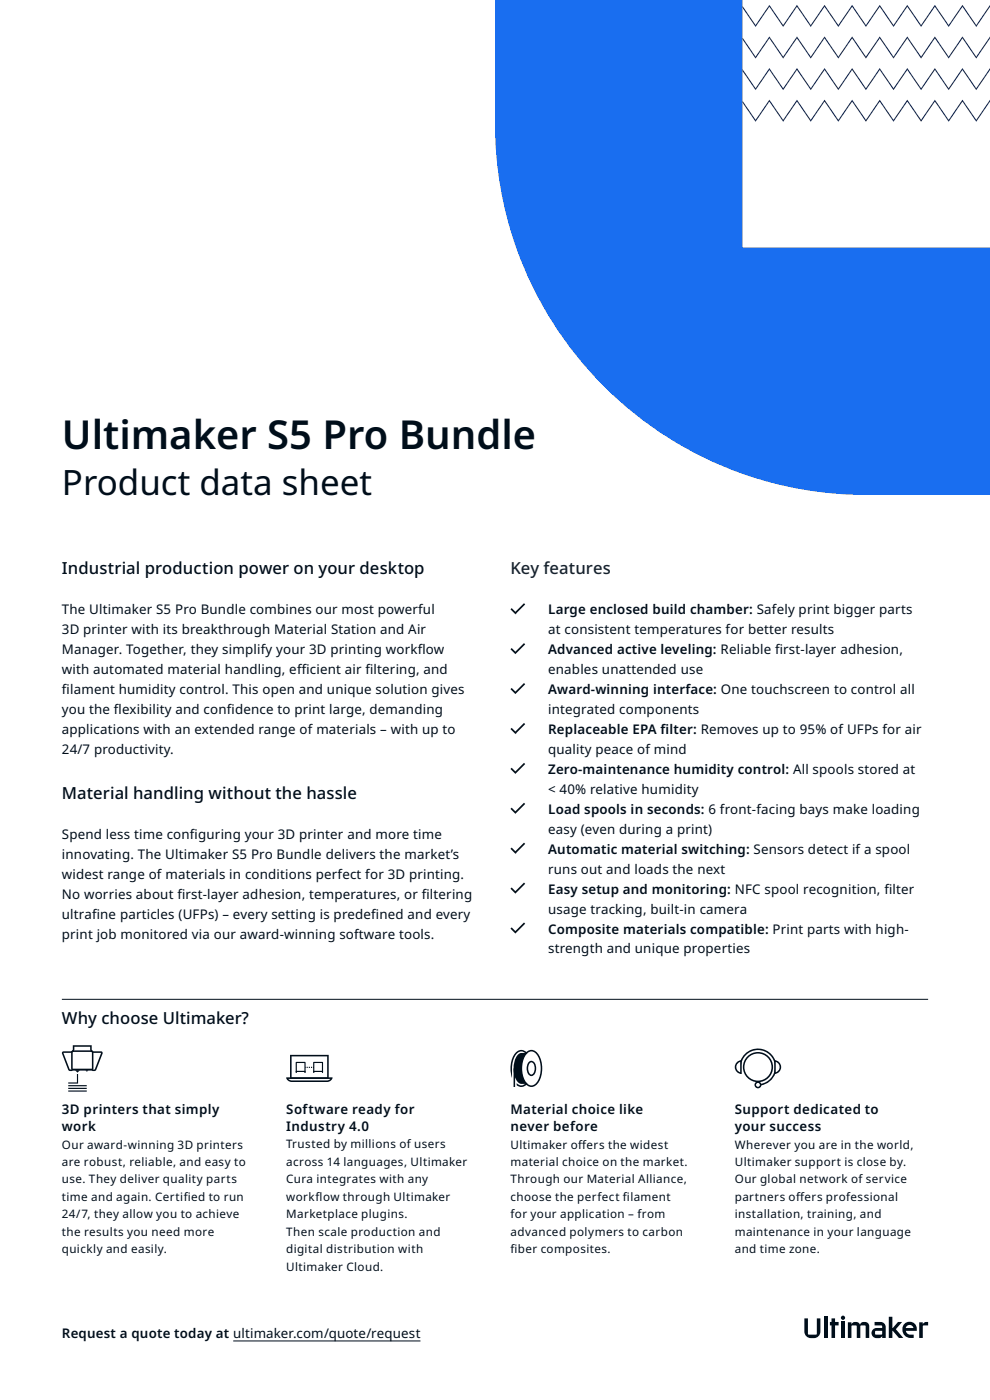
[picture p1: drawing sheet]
<svg xmlns="http://www.w3.org/2000/svg" width="210mm" height="297mm" viewBox="0 0 210 297" stroke-linecap="round" stroke-linejoin="round" font-family="sans-serif">
<defs><g id="words">
<text font-size="8.5" fill="#000e1a" x="13.1" y="95.3">Ultimaker S5 Pro Bundle</text>
<text font-size="7.4" fill="#000e1a" x="13.1" y="104.9">Product data sheet</text>
<g font-size="3.5" fill="#000e1a">
<text x="13.1" y="121.8">Industrial production power on your desktop</text>
<text x="13.1" y="169.5">Material handling without the hassle</text>
<text x="13.1" y="217.2">Why choose Ultimaker?</text>
</g>
<text font-size="3.5" fill="#1e2127" x="108.3" y="121.8">Key features</text>
<g font-size="2.8" fill="#000e1a">
<text x="13.1" y="130.3">The Ultimaker S5 Pro Bundle combines our most powerful</text>
<text x="116.3" y="130.3">Large enclosed build chamber: Safely print bigger parts</text>
<text x="13.1" y="134.5">3D printer with its breakthrough Material Station and Air</text>
<text x="116.3" y="134.5">at consistent temperatures for better results</text>
<text x="13.1" y="138.8">Manager. Together, they simplify your 3D printing workf</text>
<text x="13.1" y="143">with automated material handling, ef</text>
<text x="63" y="143">f</text>
<text x="63" y="143">icient air f</text>
<text x="77.5" y="143">iltering, and</text>
<text x="88.6" y="138.8">low</text>
<text x="116.3" y="138.8">Advanced active leveling: Reliable f</text>
<text x="116.3" y="143">enables unattended use</text>
<text x="164.4" y="138.8">irst-layer adhesion,</text>
<text x="13.1" y="147.2">f</text>
<text x="13.1" y="147.2">ilament humidity control. This open and unique solution gives</text>
<text x="116.3" y="147.2">Award-winning interface: One touchscreen to control all</text>
<text x="13.1" y="151.5">you the f</text>
<text x="13.1" y="155.7">applications with an extended range of materials – with up to</text>
<text x="24.2" y="151.5">lexibility and conf</text>
<text x="48.1" y="151.5">idence to print large, demanding</text>
<text x="116.3" y="151.5">integrated components</text>
<text x="116.3" y="155.7">Replaceable EPA f</text>
<text x="140.1" y="155.7">ilter: Removes up to 95% of UFPs for air</text>
<text x="13.1" y="159.9">24/7 productivity.</text>
<text x="116.3" y="159.9">quality peace of mind</text>
<text x="116.3" y="164.2">Zero-maintenance humidity control: All spools stored at</text>
<text x="116.3" y="168.4">&lt; 40% relative humidity</text>
<text x="116.3" y="172.6">Load spools in seconds: 6 front-facing bays make loading</text>
<text x="13.1" y="177.9">Spend less time conf</text>
<text x="40.3" y="177.9">iguring your 3D printer and more time</text>
<text x="116.3" y="176.9">easy (even during a print)</text>
<text x="13.1" y="182.2">innovating. The Ultimaker S5 Pro Bundle delivers the market’s</text>
<text x="116.3" y="181.1">Automatic material switching: Sensors detect if a spool</text>
<text x="116.3" y="185.3">runs out and loads the next</text>
<text x="13.1" y="186.4">widest range of materials in conditions perfect for 3D printing.</text>
<text x="13.1" y="190.6">No worries about f</text>
<text x="37.6" y="190.6">irst-layer adhesion, temperatures, or f</text>
<text x="89.5" y="190.6">iltering</text>
<text x="116.3" y="189.6">Easy setup and monitoring: NFC spool recognition, f</text>
<text x="187.6" y="189.6">ilter</text>
<text x="13.1" y="194.9">ultraf</text>
<text x="19.5" y="194.9">ine particles (UFPs) – every setting is predef</text>
<text x="78.7" y="194.9">ined and every</text>
<text x="116.3" y="193.8">usage tracking, built-in camera</text>
<text x="13.1" y="199.1">print job monitored via our award-winning software tools.</text>
<text x="116.3" y="198">Composite materials compatible: Print parts with high-</text>
<text x="116.3" y="202.3">strength and unique properties</text>
<text x="13.1" y="236.2">3D printers that simply</text>
<text x="13.1" y="239.9">work</text>
<text x="60.7" y="236.2">Software ready for</text>
<text x="60.7" y="239.9">Industry 4.0</text>
<text x="108.3" y="236.2">Material choice like</text>
<text x="108.3" y="239.9">never before</text>
<text x="155.9" y="236.2">Support dedicated to</text>
<text x="155.9" y="239.9">your success</text>
<text x="13.1" y="283.9">Request a quote today at ultimaker.com/quote/request</text>
</g>
<g font-size="2.5" fill="#000e1a">
<text x="13.1" y="243.6">Our award-winning 3D printers</text>
<text x="60.7" y="243.6">Trusted by millions of users</text>
<text x="108.3" y="243.6">Ultimaker of</text>
<text x="122.6" y="243.6">fers the widest</text>
<text x="155.9" y="243.6">Wherever you are in the world,</text>
<text x="13.1" y="247.4">are robust, reliable, and easy to</text>
<text x="13.1" y="251.1">use. They deliver quality parts</text>
<text x="60.7" y="247.3">across 14 languages, Ultimaker</text>
<text x="60.7" y="251">Cura integrates with any</text>
<text x="108.3" y="247.4">material choice on the market.</text>
<text x="108.3" y="251.1">Through our Material Alliance,</text>
<text x="155.9" y="247.4">Ultimaker support is close by.</text>
<text x="155.9" y="251.1">Our global network of service</text>
<text x="13.1" y="254.8">time and again. Certif</text>
<text x="39" y="254.8">ied to run</text>
<text x="60.7" y="254.7">workf</text>
<text x="66.9" y="254.7">low through Ultimaker</text>
<text x="108.3" y="254.8">choose the perfect f</text>
<text x="132.1" y="254.8">ilament</text>
<text x="155.9" y="254.8">partners of</text>
<text x="168.9" y="254.8">fers professional</text>
<text x="13.1" y="258.5">24/7, they allow you to achieve</text>
<text x="13.1" y="262.2">the results you need more</text>
<text x="60.7" y="258.4">Marketplace plugins.</text>
<text x="60.7" y="262.1">Then scale production and</text>
<text x="108.3" y="258.5">for your application – from</text>
<text x="108.3" y="262.2">advanced polymers to carbon</text>
<text x="155.9" y="258.5">installation, training, and</text>
<text x="155.9" y="262.2">maintenance in your language</text>
<text x="13.1" y="265.9">quickly and easily.</text>
<text x="60.7" y="265.8">digital distribution with</text>
<text x="60.7" y="269.5">Ultimaker Cloud.</text>
<text x="108.3" y="265.9">f</text>
<text x="108.3" y="265.9">iber composites.</text>
<text x="155.9" y="265.9">and time zone.</text>
</g>
</g></defs>
<path d="M105 -.1h52.5v52.6h52.5v-52.6v105.1h-26.3a78.8 78.8 0 0 1-78.7-78.8z" fill="#196ef0"/>
<g fill="#061884">
<path d="M157.5 1.3l2.8 4 2.9-4.3 2.9 4.3 3-4.3 2.9 4.3 2.9-4.3 2.9 4.3 3-4.3 2.9 4.3 2.9-4.3 2.9 4.3 3-4.3 2.9 4.3 2.9-4.3 2.9 4.3 3-4.3 2.9 4.3 2.9-4.3v.4l-2.9 4.3-2.9-4.3-3 4.3-2.9-4.3-2.9 4.3-2.9-4.3-3 4.3-2.9-4.3-2.9 4.3-2.9-4.3-3 4.3-2.9-4.3-2.9 4.3-2.9-4.3-3 4.3-2.9-4.3-2.9 4.3-2.8-4z"/>
<path d="M157.5 8l2.8 4 2.9-4.3 2.9 4.3 3-4.3 2.9 4.3 2.9-4.3 2.9 4.3 3-4.3 2.9 4.3 2.9-4.3 2.9 4.3 3-4.3 2.9 4.3 2.9-4.3 2.9 4.3 3-4.3 2.9 4.3 2.9-4.3v.5l-2.9 4.2-2.9-4.3-3 4.3-2.9-4.3-2.9 4.3-2.9-4.3-3 4.3-2.9-4.3-2.9 4.3-2.9-4.3-3 4.3-2.9-4.3-2.9 4.3-2.9-4.3-3 4.3-2.9-4.3-2.9 4.3-2.8-4z"/>
<path d="M157.5 14.7l2.8 4 2.9-4.3 2.9 4.3 3-4.3 2.9 4.3 2.9-4.3 2.9 4.3 3-4.3 2.9 4.3 2.9-4.3 2.9 4.3 3-4.3 2.9 4.3 2.9-4.3 2.9 4.3 3-4.3 2.9 4.3 2.9-4.3v.5l-2.9 4.2-2.9-4.3-3 4.3-2.9-4.3-2.9 4.3-2.9-4.3-3 4.3-2.9-4.3-2.9 4.3-2.9-4.3-3 4.3-2.9-4.3-2.9 4.3-2.9-4.3-3 4.3-2.9-4.3-2.9 4.3-2.8-4z"/>
<path d="M157.5 21.4l2.8 4 2.9-4.3 2.9 4.3 3-4.3 2.9 4.3 2.9-4.3 2.9 4.3 3-4.3 2.9 4.3 2.9-4.3 2.9 4.3 3-4.3 2.9 4.3 2.9-4.3 2.9 4.3 3-4.3 2.9 4.3 2.9-4.2v.4l-2.9 4.2-2.9-4.2-3 4.2-2.9-4.2-2.9 4.2-2.9-4.2-3 4.2-2.9-4.2-2.9 4.2-2.9-4.2-3 4.2-2.9-4.2-2.9 4.2-2.9-4.2-3 4.2-2.9-4.2-2.9 4.2-2.8-4z"/>
</g>
<g fill="#000e1a">
<path d="M170.6 279.7h.8v3.2l.2 .2h1.6l.1-3.4h.7v2.8a1.73 1.73 0 0 1-1.7 1.4 1.73 1.73 0 0 1-1.7-1.4z"/>
<path d="M174.7 279.3h.8v4.5h-.8z"/>
<path d="M178.4 280.4h.8v3.4h-.8z"/>
<path d="M176.4 279.7h.7v.7h.8v.8h-.8v2.6h-.7v-2.6h-.4v-.8h.4z"/>
<path d="M188.5 279.3h.8v2.4l1.2-1.3h.9l-1.4 1.6 1.6 1.8h-.9l-1.4-1.5v1.5h-.8z"/>
<path d="M179.9 280.5h.7v.5a1.02 1.02 0 0 1 .9-.6 1.02 1.02 0 0 1 .9 .6 1.03 1.03 0 0 1 1.1-.5 1.03 1.03 0 0 1 .9 .8v2.5h-.8v-2.4l-.2-.2h-.7l-.2 .2v2.4h-.8v-2.6h-1l-.1 2.6h-.7z"/>
<path d="M195 280.5h.7v.5l.5-.5 .7-.1v.8h-1l-.2 .2v2.4h-.7z"/>
<path d="M158 223.6a3.9 3.9 0 0 1 6.5 1.5h-.1v1.3a3.6 3.6 0 0 0-3.6-3.6 3.6 3.6 0 0 0-3.6 3.6v-1.3h-.1z"/>
<path d="M164.4 226.4v1.3h.1a3.9 3.9 0 0 1-3.2 2.6v-.4a3.6 3.6 0 0 0 3.1-3.5z"/>
<path d="M109.9 223.7l.7-.3h1.1a5.5 5.5 0 0 0 0 6.5h-1.1a2.51 2.51 0 0 1-1.6-2.4 4.6 4.6 0 0 1 .9-3.8z"/>
<path d="M185.7 282.4l1.4-.1v.8h-1.4zM185.5 280.4v.8h1.4l.2 .2v.3h-1.2a1.08 1.08 0 0 0-1 1.1 1.08 1.08 0 0 0 1 1.1l.9-.1 .3-.4v.4h.8v-2.3a1.08 1.08 0 0 0-1.1-1.1z"/>
<path d="M192.4 281.3a.84 .84 0 0 1 1.4 .4h-1.7zM192 280.7a1.86 1.86 0 0 0-.4 2.3 1.86 1.86 0 0 0 2.2 .8v-.7a1.32 1.32 0 0 1-1.5-.4l-.1-.4h2.3a1.57 1.57 0 0 0-.7-1.6 1.57 1.57 0 0 0-1.8 0z"/>
<path d="M15.1 223v3.7l.2 .3 4.1 .1 .4-.2v-3.7l-.2-.3-4.1-.1zM15.4 223.2h4.1v3.5h-4.1z"/>
<path d="M14.5 231.3h3.9v.3h-3.9zM14.5 230.8h3.9v.2h-3.9zM14.5 230.2h3.9v.2h-3.9zM14.5 229.6h1.8v-1.8h.3v2.1h-2.1zM13.3 223.1l-.2 .4 1.4 3.4 .4 .3 .6-.1 4.7 .1 .2-.3 1.4-3.6-.3-.3h-1.8l-.2-.4v-.9h-4.1v.9l-.2 .4zM13.5 223.4h1.5a.91 .91 0 0 0 .8-1.3h3.3a.96 .96 0 0 0 .8 1.3h1.5l-1.4 3.5-.6-.2-4.6 .2z"/>
<path d="M15.9 227.1l.5 .5 .5-.5zM18.1 227.1l.3 .3 .3-.3z"/>
<path d="M156.5 225.2a1.48 1.48 0 0 0-.6 1.6 1.48 1.48 0 0 0 1.4 1.1v-3zM156.5 225.6l.5-.3v2.2a1.15 1.15 0 0 1-.5-1.9z"/>
<path d="M164.2 224.9v3a1.48 1.48 0 0 0 1.5-1.5 1.48 1.48 0 0 0-1.5-1.5zM164.6 225.3a1.15 1.15 0 0 1 .8 1.1 1.15 1.15 0 0 1-.8 1.1z"/>
<path d="M160 230.1a.75 .75 0 0 0 1.5 0 .75 .75 0 0 0-1.5 0zM160.4 230.1a.41 .41 0 0 1 .8 0 .41 .41 0 0 1-.8 0z"/>
<path d="M157.6 226.4a3.2 3.2 0 0 0 6.4 0 3.2 3.2 0 0 0-6.4 0zM157.9 226.4a2.9 2.9 0 0 1 5.8 0 2.9 2.9 0 0 1-5.8 0z"/>
<path d="M111.4 223.4a5.6 5.6 0 0 0 .4 6.9 1.68 1.68 0 0 0 2.6-.9 5.6 5.6 0 0 0-.8-6.4 1.52 1.52 0 0 0-2.2 .4zM111.9 223.4a1.27 1.27 0 0 1 2 .5 5.4 5.4 0 0 1-.3 6 1.27 1.27 0 0 1-2.1-.4 5.4 5.4 0 0 1 .4-6.1z"/>
<path d="M108.9 226.7h.4v3.9h-.4zM112.2 225.3a2.15 2.15 0 0 0 .2 2.9 1.29 1.29 0 0 0 1.3-1.5 1.26 1.26 0 0 0-1.3-1.6zM112.4 225.5l.2-.1a1.35 1.35 0 0 1 .7 1.9 .59 .59 0 0 1-.6 .7 .59 .59 0 0 1-.6-.7 1.99 1.99 0 0 1 .3-1.8z"/>
<path d="M109.6 229.8a.8 .8 0 0 0 1 .8 1.73 1.73 0 0 0 1.3-.7l-.2-.2a1.24 1.24 0 0 1-2.1 .1zM109.3 223.4a6 6 0 0 0-.7 5.3 7.9 7.9 0 0 1 .8-4.8 1.3 1.3 0 0 1 2.3-.2l.2-.3a1.58 1.58 0 0 0-2.6 0z"/>
<path d="M60.7 228.6a1.14 1.14 0 0 0 1.2 .9h7.5a1.12 1.12 0 0 0 1.1-.9zM61.2 228.9h8.9l-.7 .3h-7.5z"/>
<path d="M61.5 223.8v5.1h8.2v-5.1zM61.9 224.1h7.5v4.5h-7.5z"/>
<circle cx="178.8" cy="279.6" r=".45"/>
</g>
<path d="M63.8 226.4h.1M67.5 226.4h.1" fill="none" stroke="#000e1a" stroke-width=".25"/>
<path d="M64.2 226.4h3" fill="none" stroke="#000e1a" stroke-width=".25" stroke-dasharray="0 .5"/>
<g fill="#fff">
<path d="M62.8 225.4h1.9v1.8h-1.9z"/>
<path d="M66.6 225.4h1.8v1.8h-1.8z"/>
</g>
<path d="M62.8 225.4h1.9v2.1v-.2h-1.9v.2zM66.6 225.4h1.8v2.1v-.2h-1.8v.2z" fill="none" stroke="#000e1a" stroke-width=".25"/>
<g fill="#061018">
<path d="M108.5 129l.8 .8 1.8-1.8 .3 .2-2.1 2.1-1-1z"/>
<path d="M108.3 137.7l.2-.2 .8 .8 1.8-1.9 .3 .3-2.1 2.1z"/>
<path d="M108.5 145.9l.8 .8 1.8-1.8 .3 .3-2.1 2-1-1z"/>
<path d="M108.5 154.4l.8 .8 1.8-1.8 .3 .2-2.1 2.1-1-1z"/>
<path d="M108.3 163.1l.2-.2 .8 .8 1.8-1.9 .3 .3-2.1 2.1z"/>
<path d="M108.5 171.3l.8 .8 1.8-1.8 .3 .3-2.1 2-1-1z"/>
<path d="M108.5 179.8l.8 .8 1.8-1.8 .3 .2-2.1 2.1-1-1z"/>
<path d="M108.3 188.5l.2-.2 .8 .8 1.8-1.9 .3 .3-2.1 2.1z"/>
<path d="M108.5 196.7l.8 .8 1.8-1.8 .3 .3-2.1 2-1-1z"/>
</g>
<path d="M13.1 212h183.8M49.5 284.5h39.7" fill="none" stroke="#000e1a" stroke-width=".21"/>
<use href="#words"/>
</svg>
